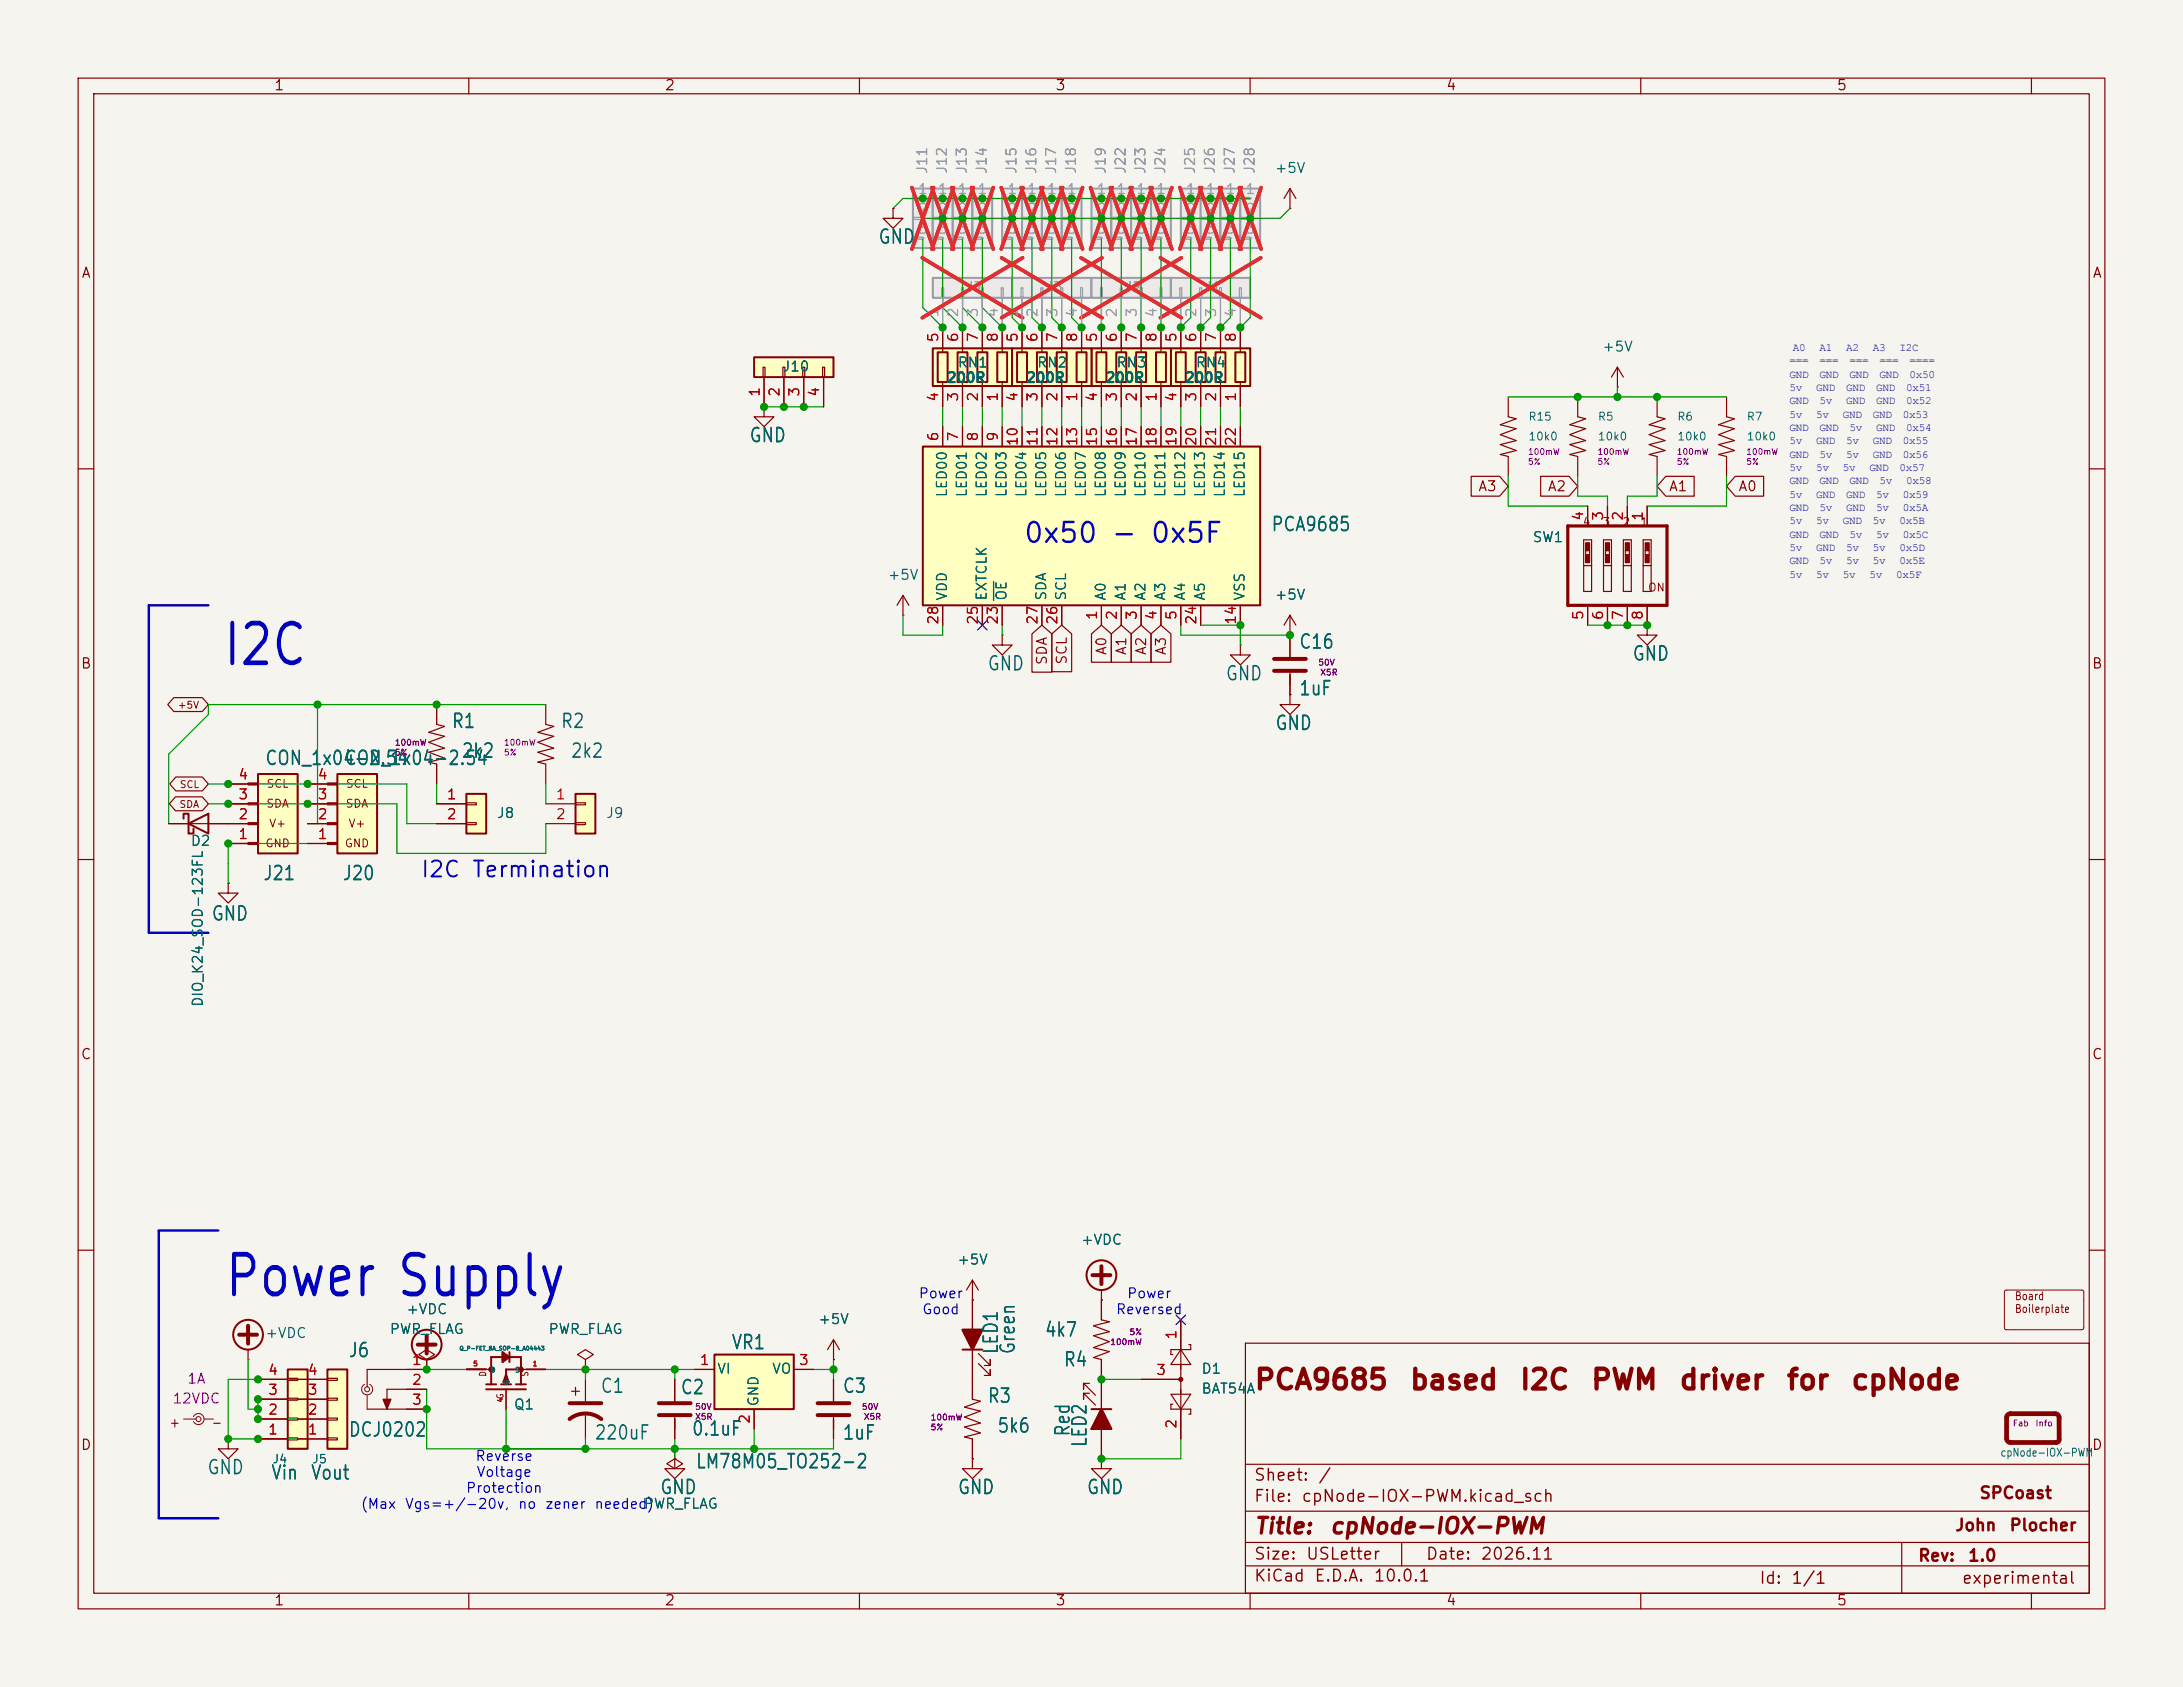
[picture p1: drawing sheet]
<svg xmlns="http://www.w3.org/2000/svg" width="279mm" height="216mm" viewBox="0 0 279 216" stroke-linecap="round" stroke-linejoin="round" font-family="sans-serif">
<defs><g id="words">
<g font-size="5.1" fill="#0000c2">
<text x="28.3" y="86.4">I2C</text>
<text x="28.5" y="167.1">Power Supply</text>
</g>
<text font-size="2.5" fill="#0000c2" x="130.9" y="70.1">0x50 - 0x5F</text>
<g font-size="2.5" fill="#840000">
<text x="160.4" y="178.5">PCA9685</text>
<text x="180.3" y="178.5">based</text>
<text x="194.4" y="178.5">I2C</text>
<text x="203.5" y="178.5">PWM</text>
<text x="214.8" y="178.5">driver</text>
<text x="228.5" y="178.5">for</text>
<text x="236.8" y="178.5">cpNode</text>
</g>
<text font-size="2" fill="#0000c2" x="53.7" y="112.8">I2C Termination</text>
<g font-size="2" fill="#840000">
<text x="160.4" y="196.8">Title:</text>
<text x="170.1" y="196.8">cpNode-IOX-PWM</text>
</g>
<g font-size="1.8" fill="#006464">
<text x="112.3" y="31.6">GND</text>
<text x="95.8" y="57">GND</text>
<text x="162.6" y="68.4">PCA9685</text>
<text x="166.2" y="83.5">C16</text>
<text x="126.3" y="86.3">GND</text>
<text x="156.8" y="87.5">GND</text>
<text x="166.2" y="89.4">1uF</text>
<text x="208.8" y="85">GND</text>
<text x="57.7" y="93.6">R1</text>
<text x="71.7" y="93.6">R2</text>
<text x="163.1" y="93.9">GND</text>
<text x="33.8" y="98.4">CON_1x04-2.54</text>
<text x="44" y="98.4">CON_1x04-2.54</text>
<text x="59" y="97.4">2k2</text>
<text x="73" y="97.4">2k2</text>
<text x="33.6" y="113.1">J21</text>
<text x="43.7" y="113.1">J20</text>
<text x="27" y="118.3">GND</text>
<text x="93.5" y="173.1">VR1</text>
<text x="128.2" y="173.4" transform="rotate(-90 128.2 173.4)">LED1</text>
<text x="130.3" y="173.4" transform="rotate(-90 130.3 173.4)">Green</text>
<text x="133.6" y="171.5">4k7</text>
<text x="44.5" y="174.1">J6</text>
<text x="76.8" y="178.7">C1</text>
<text x="87" y="178.9">C2</text>
<text x="107.8" y="178.7">C3</text>
<text x="126.3" y="180">R3</text>
<text x="136" y="175.3">R4</text>
<text x="44.5" y="184.3">DCJ0202</text>
<text x="76" y="184.7">220uF</text>
<text x="88.4" y="184.2">0.1uF</text>
<text x="107.8" y="184.7">1uF</text>
<text x="127.6" y="183.8">5k6</text>
<text x="137.3" y="184" transform="rotate(-90 137.3 184)">Red</text>
<text x="139.5" y="185.3" transform="rotate(-90 139.5 185.3)">LED2</text>
<text x="26.4" y="189.1">GND</text>
<text x="34.6" y="189.8">Vin</text>
<text x="39.7" y="189.8">Vout</text>
<text x="84.4" y="191.7">GND</text>
<text x="89" y="188.4">LM78M05_TO252-2</text>
<text x="122.5" y="191.7">GND</text>
<text x="139" y="191.7">GND</text>
</g>
<g font-size="1.5" fill="#840000">
<text x="160.4" y="189.9">Sheet:</text>
<text x="168.6" y="189.9">/</text>
<text x="160.4" y="192.6">File:</text>
<text x="166.5" y="192.6">cpNode-IOX-PWM.kicad_sch</text>
<text x="250.1" y="196.3">John</text>
<text x="253.2" y="192.2">SPCoast</text>
<text x="257.1" y="196.3">Plocher</text>
<text x="160.4" y="202.8">KiCad</text>
<text x="160.4" y="200">Size:</text>
<text x="167.1" y="200">USLetter</text>
<text x="168.1" y="202.8">E.D.A.</text>
<text x="175.7" y="202.8">10.0.1</text>
<text x="182.4" y="200">Date:</text>
<text x="189.4" y="200">2026.11</text>
<text x="225.1" y="203.1">Id:</text>
<text x="229.2" y="203.1">1/1</text>
<text x="245.4" y="200.2">Rev:</text>
<text x="251" y="203.1">experimental</text>
<text x="251.8" y="200.2">1.0</text>
</g>
<g font-size="1.4" fill="#0000c2">
<text x="229" y="46.6">===</text>
<text x="229.5" y="44.9">A0</text>
<text x="232.9" y="46.6">===</text>
<text x="232.9" y="44.9">A1</text>
<text x="236.3" y="44.9">A2</text>
<text x="236.7" y="46.6">===</text>
<text x="239.7" y="44.9">A3</text>
<text x="240.5" y="46.6">===</text>
<text x="243.1" y="44.9">I2C</text>
<text x="244.4" y="46.6">====</text>
<text x="229" y="48.3">GND</text>
<text x="229" y="50">5v</text>
<text x="229" y="51.7">GND</text>
<text x="229" y="53.4">5v</text>
<text x="232.4" y="50">GND</text>
<text x="232.4" y="53.4">5v</text>
<text x="232.9" y="48.3">GND</text>
<text x="232.9" y="51.7">5v</text>
<text x="235.9" y="53.4">GND</text>
<text x="236.3" y="50">GND</text>
<text x="236.3" y="51.7">GND</text>
<text x="236.7" y="48.3">GND</text>
<text x="239.7" y="53.4">GND</text>
<text x="240.1" y="50">GND</text>
<text x="240.1" y="51.7">GND</text>
<text x="240.5" y="48.3">GND</text>
<text x="243.5" y="53.4">0x53</text>
<text x="244" y="50">0x51</text>
<text x="244" y="51.7">0x52</text>
<text x="244.4" y="48.3">0x50</text>
<text x="229" y="55.1">GND</text>
<text x="229" y="56.8">5v</text>
<text x="229" y="58.6">GND</text>
<text x="232.4" y="56.8">GND</text>
<text x="232.9" y="55.1">GND</text>
<text x="232.9" y="58.6">5v</text>
<text x="236.3" y="56.8">5v</text>
<text x="236.3" y="58.6">5v</text>
<text x="236.7" y="55.1">5v</text>
<text x="239.7" y="56.8">GND</text>
<text x="239.7" y="58.6">GND</text>
<text x="240.1" y="55.1">GND</text>
<text x="243.5" y="56.8">0x55</text>
<text x="243.5" y="58.6">0x56</text>
<text x="244" y="55.1">0x54</text>
<text x="229" y="60.3">5v</text>
<text x="229" y="62">GND</text>
<text x="229" y="63.7">5v</text>
<text x="229" y="65.4">GND</text>
<text x="232.4" y="60.3">5v</text>
<text x="232.4" y="63.7">GND</text>
<text x="232.9" y="62">GND</text>
<text x="232.9" y="65.4">5v</text>
<text x="235.9" y="60.3">5v</text>
<text x="236.3" y="63.7">GND</text>
<text x="236.3" y="65.4">GND</text>
<text x="236.7" y="62">GND</text>
<text x="239.3" y="60.3">GND</text>
<text x="240.1" y="63.7">5v</text>
<text x="240.1" y="65.4">5v</text>
<text x="240.5" y="62">5v</text>
<text x="243.1" y="60.3">0x57</text>
<text x="243.5" y="63.7">0x59</text>
<text x="243.5" y="65.4">0x5A</text>
<text x="244" y="62">0x58</text>
<text x="229" y="67.1">5v</text>
<text x="229" y="68.8">GND</text>
<text x="229" y="70.5">5v</text>
<text x="232.4" y="67.1">5v</text>
<text x="232.4" y="70.5">GND</text>
<text x="232.9" y="68.8">GND</text>
<text x="235.9" y="67.1">GND</text>
<text x="236.3" y="70.5">5v</text>
<text x="236.7" y="68.8">5v</text>
<text x="239.7" y="67.1">5v</text>
<text x="239.7" y="70.5">5v</text>
<text x="240.1" y="68.8">5v</text>
<text x="243.1" y="67.1">0x5B</text>
<text x="243.1" y="70.5">0x5D</text>
<text x="243.5" y="68.8">0x5C</text>
<text x="229" y="72.2">GND</text>
<text x="229" y="73.9">5v</text>
<text x="232.4" y="73.9">5v</text>
<text x="232.9" y="72.2">5v</text>
<text x="235.9" y="73.9">5v</text>
<text x="236.3" y="72.2">5v</text>
<text x="239.3" y="73.9">5v</text>
<text x="239.7" y="72.2">5v</text>
<text x="242.7" y="73.9">0x5F</text>
<text x="243.1" y="72.2">0x5E</text>
</g>
<g font-size="1.3" fill="#840000">
<text x="35" y="11.9">1</text>
<text x="85" y="11.9">2</text>
<text x="135" y="11.9">3</text>
<text x="185" y="11.9">4</text>
<text x="235" y="11.9">5</text>
<text x="10.3" y="35.9">A</text>
<text x="267.7" y="35.9">A</text>
<text x="189.1" y="63.2">A3</text>
<text x="198" y="63.2">A2</text>
<text x="213.5" y="63.2">A1</text>
<text x="222.4" y="63.2">A0</text>
<text x="141.9" y="83.9" transform="rotate(-90 141.9 83.9)">A0</text>
<text x="144.5" y="83.9" transform="rotate(-90 144.5 83.9)">A1</text>
<text x="147" y="83.9" transform="rotate(-90 147 83.9)">A2</text>
<text x="149.5" y="83.9" transform="rotate(-90 149.5 83.9)">A3</text>
<text x="10.3" y="85.9">B</text>
<text x="134.3" y="85.2" transform="rotate(-90 134.3 85.2)">SDA</text>
<text x="136.8" y="85.1" transform="rotate(-90 136.8 85.1)">SCL</text>
<text x="267.7" y="85.9">B</text>
<text x="10.3" y="135.9">C</text>
<text x="267.7" y="135.9">C</text>
<text x="10.3" y="185.9">D</text>
<text x="21.6" y="183">+</text>
<text x="27" y="183">-</text>
<text x="267.7" y="185.9">D</text>
<text x="35" y="205.8">1</text>
<text x="85" y="205.8">2</text>
<text x="135" y="205.8">3</text>
<text x="185" y="205.8">4</text>
<text x="235" y="205.8">5</text>
</g>
<g font-size="1.3" fill="#939391">
<text x="119" y="22.3" transform="rotate(-90 119 22.3)">J11</text>
<text x="121.5" y="22.3" transform="rotate(-90 121.5 22.3)">J12</text>
<text x="124.1" y="22.3" transform="rotate(-90 124.1 22.3)">J13</text>
<text x="126.6" y="22.3" transform="rotate(-90 126.6 22.3)">J14</text>
<text x="130.4" y="22.3" transform="rotate(-90 130.4 22.3)">J15</text>
<text x="132.9" y="22.3" transform="rotate(-90 132.9 22.3)">J16</text>
<text x="135.5" y="22.3" transform="rotate(-90 135.5 22.3)">J17</text>
<text x="138" y="22.3" transform="rotate(-90 138 22.3)">J18</text>
<text x="141.8" y="22.3" transform="rotate(-90 141.8 22.3)">J19</text>
<text x="144.4" y="22.3" transform="rotate(-90 144.4 22.3)">J22</text>
<text x="146.9" y="22.3" transform="rotate(-90 146.9 22.3)">J23</text>
<text x="149.5" y="22.3" transform="rotate(-90 149.5 22.3)">J24</text>
<text x="153.3" y="22.3" transform="rotate(-90 153.3 22.3)">J25</text>
<text x="155.8" y="22.3" transform="rotate(-90 155.8 22.3)">J26</text>
<text x="158.3" y="22.3" transform="rotate(-90 158.3 22.3)">J27</text>
<text x="160.9" y="22.3" transform="rotate(-90 160.9 22.3)">J28</text>
<text x="123.5" y="37.7">J7</text>
<text x="133.7" y="37.7">J3</text>
<text x="143.8" y="37.7">J2</text>
<text x="154" y="37.7">J1</text>
</g>
<g font-size="1.3" fill="#006464">
<text x="163.1" y="22.5">+5V</text>
<text x="100.1" y="47.9">J10</text>
<text x="122.5" y="47.3">RN1</text>
<text x="132.6" y="47.3">RN2</text>
<text x="142.8" y="47.3">RN3</text>
<text x="152.9" y="47.3">RN4</text>
<text x="205" y="45.3">+5V</text>
<text x="121.1" y="49.3">200R</text>
<text x="131.2" y="49.3">200R</text>
<text x="141.4" y="49.3">200R</text>
<text x="151.6" y="49.3">200R</text>
<text x="121.5" y="63.7" transform="rotate(-90 121.5 63.7)">LED00</text>
<text x="124.1" y="63.7" transform="rotate(-90 124.1 63.7)">LED01</text>
<text x="126.6" y="63.7" transform="rotate(-90 126.6 63.7)">LED02</text>
<text x="129.1" y="63.7" transform="rotate(-90 129.1 63.7)">LED03</text>
<text x="131.7" y="63.7" transform="rotate(-90 131.7 63.7)">LED04</text>
<text x="134.2" y="63.7" transform="rotate(-90 134.2 63.7)">LED05</text>
<text x="136.8" y="63.7" transform="rotate(-90 136.8 63.7)">LED06</text>
<text x="139.3" y="63.7" transform="rotate(-90 139.3 63.7)">LED07</text>
<text x="141.8" y="63.7" transform="rotate(-90 141.8 63.7)">LED08</text>
<text x="144.4" y="63.7" transform="rotate(-90 144.4 63.7)">LED09</text>
<text x="146.9" y="63.7" transform="rotate(-90 146.9 63.7)">LED10</text>
<text x="149.5" y="63.7" transform="rotate(-90 149.5 63.7)">LED11</text>
<text x="152" y="63.7" transform="rotate(-90 152 63.7)">LED12</text>
<text x="154.5" y="63.7" transform="rotate(-90 154.5 63.7)">LED13</text>
<text x="157.1" y="63.7" transform="rotate(-90 157.1 63.7)">LED14</text>
<text x="159.6" y="63.7" transform="rotate(-90 159.6 63.7)">LED15</text>
<text x="196.1" y="69.7">SW1</text>
<text x="113.5" y="74.5">+5V</text>
<text x="121.5" y="77" transform="rotate(-90 121.5 77)">VDD</text>
<text x="126.6" y="77" transform="rotate(-90 126.6 77)">EXTCLK</text>
<text x="129.1" y="77" transform="rotate(-90 129.1 77)">OE</text>
<text x="134.2" y="77" transform="rotate(-90 134.2 77)">SDA</text>
<text x="136.8" y="77" transform="rotate(-90 136.8 77)">SCL</text>
<text x="141.8" y="77" transform="rotate(-90 141.8 77)">A0</text>
<text x="144.4" y="77" transform="rotate(-90 144.4 77)">A1</text>
<text x="146.9" y="77" transform="rotate(-90 146.9 77)">A2</text>
<text x="149.5" y="77" transform="rotate(-90 149.5 77)">A3</text>
<text x="152" y="77" transform="rotate(-90 152 77)">A4</text>
<text x="154.5" y="77" transform="rotate(-90 154.5 77)">A5</text>
<text x="159.6" y="77" transform="rotate(-90 159.6 77)">VSS</text>
<text x="163.1" y="77.1">+5V</text>
<text x="63.5" y="105">J8</text>
<text x="77.5" y="105">J9</text>
<text x="24.3" y="108.6">D2</text>
<text x="26.3" y="129" transform="rotate(-90 26.3 129)">DIO_K24_SOD-123FL</text>
<text x="138.3" y="159.6">+VDC</text>
<text x="122.4" y="162.2">+5V</text>
<text x="33.9" y="171.6">+VDC</text>
<text x="49.8" y="171">PWR_FLAG</text>
<text x="51.9" y="168.5">+VDC</text>
<text x="70.1" y="171">PWR_FLAG</text>
<text x="104.6" y="169.8">+5V</text>
<text x="91.7" y="176.1">VI</text>
<text x="98.7" y="176.1">VO</text>
<text x="153.7" y="176.1">D1</text>
<text x="153.7" y="178.7">BAT54A</text>
<text x="65.7" y="180.7">Q1</text>
<text x="97.4" y="180.1" transform="rotate(-90 97.4 180.1)">GND</text>
<text x="82.3" y="193.4">PWR_FLAG</text>
</g>
<g font-size="1.3" fill="#a5a4a2">
<text x="117.4" y="25.1">1</text>
<text x="117.4" y="27.7">2</text>
<text x="119.9" y="25.1">1</text>
<text x="119.9" y="27.7">2</text>
<text x="122.5" y="25.1">1</text>
<text x="122.5" y="27.7">2</text>
<text x="125" y="25.1">1</text>
<text x="125" y="27.7">2</text>
<text x="128.8" y="25.1">1</text>
<text x="128.8" y="27.7">2</text>
<text x="131.4" y="25.1">1</text>
<text x="131.4" y="27.7">2</text>
<text x="133.9" y="25.1">1</text>
<text x="133.9" y="27.7">2</text>
<text x="136.5" y="25.1">1</text>
<text x="136.5" y="27.7">2</text>
<text x="140.3" y="25.1">1</text>
<text x="140.3" y="27.7">2</text>
<text x="142.8" y="25.1">1</text>
<text x="142.8" y="27.7">2</text>
<text x="145.3" y="25.1">1</text>
<text x="145.3" y="27.7">2</text>
<text x="147.9" y="25.1">1</text>
<text x="147.9" y="27.7">2</text>
<text x="151.7" y="25.1">1</text>
<text x="151.7" y="27.7">2</text>
<text x="154.2" y="25.1">1</text>
<text x="154.2" y="27.7">2</text>
<text x="156.8" y="25.1">1</text>
<text x="156.8" y="27.7">2</text>
<text x="159.3" y="25.1">1</text>
<text x="159.3" y="27.7">2</text>
<text x="117.4" y="30.2">3</text>
<text x="119.9" y="30.2">3</text>
<text x="122.5" y="30.2">3</text>
<text x="125" y="30.2">3</text>
<text x="128.8" y="30.2">3</text>
<text x="131.4" y="30.2">3</text>
<text x="133.9" y="30.2">3</text>
<text x="136.5" y="30.2">3</text>
<text x="140.3" y="30.2">3</text>
<text x="142.8" y="30.2">3</text>
<text x="145.3" y="30.2">3</text>
<text x="147.9" y="30.2">3</text>
<text x="151.7" y="30.2">3</text>
<text x="154.2" y="30.2">3</text>
<text x="156.8" y="30.2">3</text>
<text x="159.3" y="30.2">3</text>
<text x="120.4" y="40.7" transform="rotate(-90 120.4 40.7)">1</text>
<text x="122.9" y="40.7" transform="rotate(-90 122.9 40.7)">2</text>
<text x="125.5" y="40.7" transform="rotate(-90 125.5 40.7)">3</text>
<text x="128" y="40.7" transform="rotate(-90 128 40.7)">4</text>
<text x="130.6" y="40.7" transform="rotate(-90 130.6 40.7)">1</text>
<text x="133.1" y="40.7" transform="rotate(-90 133.1 40.7)">2</text>
<text x="135.6" y="40.7" transform="rotate(-90 135.6 40.7)">3</text>
<text x="138.2" y="40.7" transform="rotate(-90 138.2 40.7)">4</text>
<text x="140.7" y="40.7" transform="rotate(-90 140.7 40.7)">1</text>
<text x="143.3" y="40.7" transform="rotate(-90 143.3 40.7)">2</text>
<text x="145.8" y="40.7" transform="rotate(-90 145.8 40.7)">3</text>
<text x="148.3" y="40.7" transform="rotate(-90 148.3 40.7)">4</text>
<text x="150.9" y="40.7" transform="rotate(-90 150.9 40.7)">1</text>
<text x="153.4" y="40.7" transform="rotate(-90 153.4 40.7)">2</text>
<text x="156" y="40.7" transform="rotate(-90 156 40.7)">3</text>
<text x="158.5" y="40.7" transform="rotate(-90 158.5 40.7)">4</text>
</g>
<g font-size="1.3" fill="#a90000">
<text x="120.4" y="43.9" transform="rotate(-90 120.4 43.9)">5</text>
<text x="122.9" y="43.9" transform="rotate(-90 122.9 43.9)">6</text>
<text x="125.5" y="43.9" transform="rotate(-90 125.5 43.9)">7</text>
<text x="128" y="43.9" transform="rotate(-90 128 43.9)">8</text>
<text x="130.6" y="43.9" transform="rotate(-90 130.6 43.9)">5</text>
<text x="133.1" y="43.9" transform="rotate(-90 133.1 43.9)">6</text>
<text x="135.6" y="43.9" transform="rotate(-90 135.6 43.9)">7</text>
<text x="138.2" y="43.9" transform="rotate(-90 138.2 43.9)">8</text>
<text x="140.7" y="43.9" transform="rotate(-90 140.7 43.9)">5</text>
<text x="143.3" y="43.9" transform="rotate(-90 143.3 43.9)">6</text>
<text x="145.8" y="43.9" transform="rotate(-90 145.8 43.9)">7</text>
<text x="148.3" y="43.9" transform="rotate(-90 148.3 43.9)">8</text>
<text x="150.9" y="43.9" transform="rotate(-90 150.9 43.9)">5</text>
<text x="153.4" y="43.9" transform="rotate(-90 153.4 43.9)">6</text>
<text x="156" y="43.9" transform="rotate(-90 156 43.9)">7</text>
<text x="158.5" y="43.9" transform="rotate(-90 158.5 43.9)">8</text>
<text x="97.5" y="50.9" transform="rotate(-90 97.5 50.9)">1</text>
<text x="100.1" y="50.9" transform="rotate(-90 100.1 50.9)">2</text>
<text x="102.6" y="50.9" transform="rotate(-90 102.6 50.9)">3</text>
<text x="105.2" y="50.9" transform="rotate(-90 105.2 50.9)">4</text>
<text x="120.4" y="51.5" transform="rotate(-90 120.4 51.5)">4</text>
<text x="122.9" y="51.5" transform="rotate(-90 122.9 51.5)">3</text>
<text x="125.5" y="51.5" transform="rotate(-90 125.5 51.5)">2</text>
<text x="128" y="51.5" transform="rotate(-90 128 51.5)">1</text>
<text x="130.6" y="51.5" transform="rotate(-90 130.6 51.5)">4</text>
<text x="133.1" y="51.5" transform="rotate(-90 133.1 51.5)">3</text>
<text x="135.6" y="51.5" transform="rotate(-90 135.6 51.5)">2</text>
<text x="138.2" y="51.5" transform="rotate(-90 138.2 51.5)">1</text>
<text x="140.7" y="51.5" transform="rotate(-90 140.7 51.5)">4</text>
<text x="143.3" y="51.5" transform="rotate(-90 143.3 51.5)">3</text>
<text x="145.8" y="51.5" transform="rotate(-90 145.8 51.5)">2</text>
<text x="148.3" y="51.5" transform="rotate(-90 148.3 51.5)">1</text>
<text x="150.9" y="51.5" transform="rotate(-90 150.9 51.5)">4</text>
<text x="153.4" y="51.5" transform="rotate(-90 153.4 51.5)">3</text>
<text x="156" y="51.5" transform="rotate(-90 156 51.5)">2</text>
<text x="158.5" y="51.5" transform="rotate(-90 158.5 51.5)">1</text>
<text x="120.4" y="56.6" transform="rotate(-90 120.4 56.6)">6</text>
<text x="122.9" y="56.6" transform="rotate(-90 122.9 56.6)">7</text>
<text x="125.5" y="56.6" transform="rotate(-90 125.5 56.6)">8</text>
<text x="128" y="56.6" transform="rotate(-90 128 56.6)">9</text>
<text x="130.6" y="57.2" transform="rotate(-90 130.6 57.2)">10</text>
<text x="133.1" y="57.2" transform="rotate(-90 133.1 57.2)">11</text>
<text x="135.6" y="57.2" transform="rotate(-90 135.6 57.2)">12</text>
<text x="138.2" y="57.2" transform="rotate(-90 138.2 57.2)">13</text>
<text x="140.7" y="57.2" transform="rotate(-90 140.7 57.2)">15</text>
<text x="143.3" y="57.2" transform="rotate(-90 143.3 57.2)">16</text>
<text x="145.8" y="57.2" transform="rotate(-90 145.8 57.2)">17</text>
<text x="148.3" y="57.2" transform="rotate(-90 148.3 57.2)">18</text>
<text x="150.9" y="57.2" transform="rotate(-90 150.9 57.2)">19</text>
<text x="153.4" y="57.2" transform="rotate(-90 153.4 57.2)">20</text>
<text x="156" y="57.2" transform="rotate(-90 156 57.2)">21</text>
<text x="158.5" y="57.2" transform="rotate(-90 158.5 57.2)">22</text>
<text x="202.9" y="66.7" transform="rotate(-90 202.9 66.7)">4</text>
<text x="205.5" y="66.7" transform="rotate(-90 205.5 66.7)">3</text>
<text x="208" y="66.7" transform="rotate(-90 208 66.7)">2</text>
<text x="210.6" y="66.7" transform="rotate(-90 210.6 66.7)">1</text>
<text x="120.4" y="80.1" transform="rotate(-90 120.4 80.1)">28</text>
<text x="125.5" y="80.1" transform="rotate(-90 125.5 80.1)">25</text>
<text x="128" y="80.1" transform="rotate(-90 128 80.1)">23</text>
<text x="133.1" y="80.1" transform="rotate(-90 133.1 80.1)">27</text>
<text x="135.6" y="80.1" transform="rotate(-90 135.6 80.1)">26</text>
<text x="140.7" y="79.4" transform="rotate(-90 140.7 79.4)">1</text>
<text x="143.3" y="79.4" transform="rotate(-90 143.3 79.4)">2</text>
<text x="145.8" y="79.4" transform="rotate(-90 145.8 79.4)">3</text>
<text x="148.3" y="79.4" transform="rotate(-90 148.3 79.4)">4</text>
<text x="150.9" y="79.4" transform="rotate(-90 150.9 79.4)">5</text>
<text x="153.4" y="80.1" transform="rotate(-90 153.4 80.1)">24</text>
<text x="158.5" y="80.1" transform="rotate(-90 158.5 80.1)">14</text>
<text x="202.9" y="79.4" transform="rotate(-90 202.9 79.4)">5</text>
<text x="205.5" y="79.4" transform="rotate(-90 205.5 79.4)">6</text>
<text x="208" y="79.4" transform="rotate(-90 208 79.4)">7</text>
<text x="210.6" y="79.4" transform="rotate(-90 210.6 79.4)">8</text>
<text x="30.4" y="100.1">4</text>
<text x="40.6" y="100.1">4</text>
<text x="30.4" y="107.7">1</text>
<text x="30.4" y="105.2">2</text>
<text x="30.4" y="102.6">3</text>
<text x="40.6" y="107.7">1</text>
<text x="40.6" y="105.2">2</text>
<text x="40.6" y="102.6">3</text>
<text x="57.1" y="102.6">1</text>
<text x="57.1" y="105.2">2</text>
<text x="71" y="102.6">1</text>
<text x="71" y="105.2">2</text>
<text x="150.9" y="171.5" transform="rotate(-90 150.9 171.5)">1</text>
<text x="34.2" y="178.8">3</text>
<text x="34.2" y="176.3">4</text>
<text x="39.3" y="178.8">3</text>
<text x="39.3" y="176.3">4</text>
<text x="52.6" y="175">1</text>
<text x="52.6" y="177.5">2</text>
<text x="89.5" y="175">1</text>
<text x="102.2" y="175">3</text>
<text x="147.9" y="176.3">3</text>
<text x="34.2" y="183.9">1</text>
<text x="34.2" y="181.4">2</text>
<text x="39.3" y="183.9">1</text>
<text x="39.3" y="181.4">2</text>
<text x="52.6" y="180.1">3</text>
<text x="96.3" y="182.3" transform="rotate(-90 96.3 182.3)">2</text>
<text x="150.9" y="183" transform="rotate(-90 150.9 183)">2</text>
</g>
<g font-size="1.3" fill="#0000c2">
<text x="117.5" y="166.5">Power</text>
<text x="144.2" y="166.5">Power</text>
<text x="117.9" y="168.5">Good</text>
<text x="142.7" y="168.5">Reversed</text>
<text x="59.5" y="191.4">Protection</text>
<text x="60.8" y="187.3">Reverse</text>
<text x="60.9" y="189.3">Voltage</text>
<text x="46.1" y="193.4">(Max</text>
<text x="51.7" y="193.4">Vgs=+/-20v,</text>
<text x="66.2" y="193.4">no</text>
<text x="69.7" y="193.4">zener</text>
<text x="76" y="193.4">needed)</text>
</g>
<g font-size="1.3" fill="#840084">
<text x="22" y="179.9">12VDC</text>
<text x="23.9" y="177.4">1A</text>
</g>
<g font-size="1.1" fill="#006464">
<text x="34.8" y="187.5">J4</text>
<text x="39.9" y="187.5">J5</text>
</g>
<g font-size="1" fill="#006464">
<text x="195.5" y="56.6">10k0</text>
<text x="195.5" y="54.1">R15</text>
<text x="204.4" y="56.6">10k0</text>
<text x="204.4" y="54.1">R5</text>
<text x="214.6" y="56.6">10k0</text>
<text x="214.6" y="54.1">R6</text>
<text x="223.5" y="56.6">10k0</text>
<text x="223.5" y="54.1">R7</text>
<text x="256" y="186.7">cpNode-IOX-PWM</text>
</g>
<g font-size="1" fill="#840000">
<text x="202.5" y="67.6">4</text>
<text x="205" y="67.6">3</text>
<text x="207.6" y="67.6">2</text>
<text x="209.9" y="67.6">1</text>
<text x="210.9" y="75.9">ON</text>
<text x="34" y="101.1">SCL</text>
<text x="44.2" y="101.1">SCL</text>
<text x="34" y="103.6">SDA</text>
<text x="34.4" y="106.1">V+</text>
<text x="44.2" y="103.6">SDA</text>
<text x="44.5" y="106.1">V+</text>
<text x="33.9" y="108.7">GND</text>
<text x="44" y="108.7">GND</text>
<text x="257.8" y="166.6">Board</text>
<text x="257.8" y="168.3">Boilerplate</text>
</g>
<g font-size=".9" fill="#840000">
<text x="22.7" y="90.9">+5V</text>
<text x="22.9" y="101.1">SCL</text>
<text x="22.9" y="103.6">SDA</text>
</g>
<g font-size=".8" fill="#840084">
<text x="195.5" y="58.4">100mW</text>
<text x="195.5" y="59.7">5%</text>
<text x="204.4" y="58.4">100mW</text>
<text x="204.4" y="59.7">5%</text>
<text x="214.5" y="58.4">100mW</text>
<text x="214.5" y="59.7">5%</text>
<text x="223.4" y="58.4">100mW</text>
<text x="223.4" y="59.7">5%</text>
<text x="168.7" y="85.4">50V</text>
<text x="168.9" y="86.6">X5R</text>
<text x="50.5" y="95.6">100mW</text>
<text x="64.4" y="95.6">100mW</text>
<text x="50.5" y="96.9">5%</text>
<text x="64.4" y="96.9">5%</text>
<text x="142" y="172.3">100mW</text>
<text x="144.5" y="171">5%</text>
<text x="88.9" y="180.6">50V</text>
<text x="88.9" y="181.9">X5R</text>
<text x="110.2" y="180.6">50V</text>
<text x="110.5" y="181.9">X5R</text>
<text x="119" y="182">100mW</text>
<text x="119" y="183.2">5%</text>
<text x="257.5" y="182.7">Fab</text>
<text x="260.5" y="182.7">Info</text>
</g>
<g font-size=".8" fill="#840000">
<text x="62.4" y="176.2" transform="rotate(-90 62.4 176.2)">D</text>
<text x="64.6" y="179.1" transform="rotate(-90 64.6 179.1)">G</text>
<text x="67.8" y="176.2" transform="rotate(-90 67.8 176.2)">S</text>
</g>
<g font-size=".6" fill="#a90000">
<text x="60.5" y="175">5</text>
<text x="64.5" y="179.5" transform="rotate(-90 64.5 179.5)">4</text>
<text x="68.1" y="175">1</text>
</g>
<g font-size=".6" fill="#006464">
<text x="62.7" y="175.8">D</text>
<text x="65.3" y="177.3" transform="rotate(-90 65.3 177.3)">G</text>
<text x="65.9" y="175.8">S</text>
</g>
<text font-size=".5" fill="#006464" x="58.8" y="172.9">Q_P-FET_8A_SOP-8_A04443</text>
</g></defs>
<path d="M0 0h279.4v215.9h-279.4z" fill="#f5f4ef" stroke="#f5f4ef" stroke-width=".13"/>
<g fill="none" stroke="#840000" stroke-width=".15">
<path d="M10 10h259.4v195.9h-259.4zM12 12h255.4v191.9h-255.4zM60 10v2M110 10v2M160 10v2M210 10v2M260 10v2M10 60h2M267.4 60h2M10 110h2M267.4 110h2M10 160h2"/>
<path d="M159.4 171.9h108v32h-108zM267.4 160h2M159.4 197.4h108M159.4 193.4h108M159.4 187.4h108M179.4 197.4v3M243.4 197.4v6.5M60 203.9v2M110 203.9v2M159.4 200.4h108M160 203.9v2M210 203.9v2"/>
<path d="M260 203.9v2"/>
</g>
<path d="M263.6 184.2l-.1-2.8a.51 .51 0 0 0-.5-.5h-5.7a.51 .51 0 0 0-.5 .5v2.7a.51 .51 0 0 0 .5 .5h5.9l.2-.1 .2-.3" fill="none" stroke="#840000" stroke-width=".61"/>
<path d="M129.5 35.6h10.2v2.5h-10.2z" fill="#ebeae8"/>
<path d="M129.5 35.6h10.2v2.5h-10.2z" fill="none" stroke="#9c9b98" stroke-width=".25"/>
<path d="M130.7 36.8h.2v1.3h-.2zM130.8 38.1v3.8M133.2 36.8h.3v1.3h-.3zM133.3 38.1v3.8M135.8 36.8h.2v1.3h-.2zM135.9 38.1v3.8M138.3 36.8h.3v1.3h-.3zM138.4 38.1v3.8" fill="none" stroke="#9c9b98" stroke-width=".15"/>
<path d="M128.2 33l12.8 7.7M141 33l-12.8 7.7" fill="none" stroke="#e12e31" stroke-width=".46"/>
<path d="M141 166.4v2.5l1 .3-2 .5 2 .7-2 .5 2 .8-2 .8 2 .5-2 .7 1 .3v2.5" fill="none" stroke="#840000" stroke-width=".15"/>
<path d="M149.9 44.6h10.1v4.8h-10.1z" fill="#ffffc2"/>
<path d="M149.9 44.6h10.1v4.8h-10.1zM150.5 45.1h1.3v3.8h-1.3zM153 45.1h1.3v3.8h-1.3zM155.6 45.1h1.2v3.8h-1.2zM158.1 45.1h1.3v3.8h-1.3z" fill="none" stroke="#840000" stroke-width=".25"/>
<path d="M151.1 41.9v3.2M151.1 48.9v3.2M153.7 41.9v3.2M153.7 48.9v3.2M156.2 41.9v3.2M156.2 48.9v3.2M158.7 41.9v3.2M158.7 48.9v3.2" fill="none" stroke="#840000" stroke-width=".15"/>
<path d="M139.7 35.6h10.2v2.5h-10.2z" fill="#ebeae8"/>
<path d="M139.7 35.6h10.2v2.5h-10.2z" fill="none" stroke="#9c9b98" stroke-width=".25"/>
<path d="M140.8 36.8h.3v1.3h-.3zM141 38.1v3.8M143.4 36.8h.2v1.3h-.2zM143.5 38.1v3.8M145.9 36.8h.3v1.3h-.3zM146 38.1v3.8M148.5 36.8h.2v1.3h-.2zM148.6 38.1v3.8" fill="none" stroke="#9c9b98" stroke-width=".15"/>
<path d="M138.4 33l12.8 7.7M151.2 33l-12.8 7.7" fill="none" stroke="#e12e31" stroke-width=".46"/>
<path d="M163.1 84.3h4M163.1 85.9h4" fill="none" stroke="#840000" stroke-width=".51"/>
<path d="M165.1 81.3v3.2M165.1 86.1v2.8" fill="none" stroke="#840000" stroke-width=".15"/>
<path d="M130.8 24.1h2.5v7.7h-2.5z" fill="#ebeae8"/>
<path d="M130.8 24.1h2.5v7.7h-2.5z" fill="none" stroke="#9c9b98" stroke-width=".25"/>
<path d="M130.8 25.3h1.3v.2h-1.3zM130.8 27.8h1.3v.3h-1.3zM130.8 30.4h1.3v.2h-1.3zM132.1 25.4h.1M132.1 27.9h.1M132.1 30.5h.1" fill="none" stroke="#9c9b98" stroke-width=".15"/>
<path d="M130.7 24l2.8 7.9M133.5 24l-2.8 7.9" fill="none" stroke="#e12e31" stroke-width=".46"/>
<path d="M133.3 24.1h2.6v7.7h-2.6z" fill="#ebeae8"/>
<path d="M133.3 24.1h2.6v7.7h-2.6z" fill="none" stroke="#9c9b98" stroke-width=".25"/>
<path d="M133.3 25.3h1.3v.2h-1.3zM133.3 27.8h1.3v.3h-1.3zM133.3 30.4h1.3v.2h-1.3zM134.6 25.4h.1M134.6 27.9h.1M134.6 30.5h.1" fill="none" stroke="#9c9b98" stroke-width=".15"/>
<path d="M133.2 24l2.8 7.9M136 24l-2.8 7.9" fill="none" stroke="#e12e31" stroke-width=".46"/>
<path d="M128.3 24.1h2.5v7.7h-2.5z" fill="#ebeae8"/>
<path d="M128.3 24.1h2.5v7.7h-2.5z" fill="none" stroke="#9c9b98" stroke-width=".25"/>
<path d="M128.3 25.3h1.2v.2h-1.2zM128.3 27.8h1.2v.3h-1.2zM128.3 30.4h1.2v.2h-1.2zM129.5 25.4h.1M129.5 27.9h.1M129.5 30.5h.1" fill="none" stroke="#9c9b98" stroke-width=".15"/>
<path d="M128.1 24l2.8 7.9M130.9 24l-2.8 7.9" fill="none" stroke="#e12e31" stroke-width=".46"/>
<path d="M135.9 24.1h2.5v7.7h-2.5z" fill="#ebeae8"/>
<path d="M135.9 24.1h2.5v7.7h-2.5z" fill="none" stroke="#9c9b98" stroke-width=".25"/>
<path d="M135.9 25.3h1.3v.2h-1.3zM135.9 27.8h1.3v.3h-1.3zM135.9 30.4h1.3v.2h-1.3zM137.2 25.4h.1M137.2 27.9h.1M137.2 30.5h.1" fill="none" stroke="#9c9b98" stroke-width=".15"/>
<path d="M135.8 24l2.8 7.9M138.6 24l-2.8 7.9" fill="none" stroke="#e12e31" stroke-width=".46"/>
<path d="M165.1 78.7l-.8 1.3M165.1 78.7l.8 1.3M165.1 78.7v2.6M165.1 81.3h.1" fill="none" stroke="#840000" stroke-width=".15"/>
<path d="M147.3 24.1h2.6v7.7h-2.6z" fill="#ebeae8"/>
<path d="M147.3 24.1h2.6v7.7h-2.6z" fill="none" stroke="#9c9b98" stroke-width=".25"/>
<path d="M147.3 25.3h1.3v.2h-1.3zM147.3 27.8h1.3v.3h-1.3zM147.3 30.4h1.3v.2h-1.3zM148.6 25.4h.1M148.6 27.9h.1M148.6 30.5h.1" fill="none" stroke="#9c9b98" stroke-width=".15"/>
<path d="M147.2 24l2.8 7.9M150 24l-2.8 7.9" fill="none" stroke="#e12e31" stroke-width=".46"/>
<path d="M193 50.8v2.5l1.1 .3-2.1 .8 2.1 .5-2.1 .7 2.1 .8-2.1 .5 2.1 .8-2.1 .5 1 .2v2.6" fill="none" stroke="#840000" stroke-width=".15"/>
<path d="M139.7 24.1h2.5v7.7h-2.5z" fill="#ebeae8"/>
<path d="M139.7 24.1h2.5v7.7h-2.5z" fill="none" stroke="#9c9b98" stroke-width=".25"/>
<path d="M139.7 25.3h1.3v.2h-1.3zM139.7 27.8h1.3v.3h-1.3zM139.7 30.4h1.3v.2h-1.3zM141 25.4h.1M141 27.9h.1M141 30.5h.1" fill="none" stroke="#9c9b98" stroke-width=".15"/>
<path d="M139.6 24l2.8 7.9M142.4 24l-2.8 7.9" fill="none" stroke="#e12e31" stroke-width=".46"/>
<path d="M142.2 24.1h2.6v7.7h-2.6z" fill="#ebeae8"/>
<path d="M142.2 24.1h2.6v7.7h-2.6z" fill="none" stroke="#9c9b98" stroke-width=".25"/>
<path d="M142.2 25.3h1.3v.2h-1.3zM142.2 27.8h1.3v.3h-1.3zM142.2 30.4h1.3v.2h-1.3zM143.5 25.4h.1M143.5 27.9h.1M143.5 30.5h.1" fill="none" stroke="#9c9b98" stroke-width=".15"/>
<path d="M142.1 24l2.8 7.9M144.9 24l-2.8 7.9" fill="none" stroke="#e12e31" stroke-width=".46"/>
<path d="M201.9 50.8v2.5l1 .3-2 .8 2 .5-2 .7 2 .8-2 .5 2 .8-2 .5 1 .2v2.6" fill="none" stroke="#840000" stroke-width=".15"/>
<path d="M144.8 24.1h2.5v7.7h-2.5z" fill="#ebeae8"/>
<path d="M144.8 24.1h2.5v7.7h-2.5z" fill="none" stroke="#9c9b98" stroke-width=".25"/>
<path d="M144.8 25.3h1.2v.2h-1.2zM144.8 27.8h1.2v.3h-1.2zM144.8 30.4h1.2v.2h-1.2zM146 25.4h.1M146 27.9h.1M146 30.5h.1" fill="none" stroke="#9c9b98" stroke-width=".15"/>
<path d="M144.7 24l2.7 7.9M147.4 24l-2.7 7.9" fill="none" stroke="#e12e31" stroke-width=".46"/>
<path d="M151.1 24.1h2.6v7.7h-2.6z" fill="#ebeae8"/>
<path d="M151.1 24.1h2.6v7.7h-2.6z" fill="none" stroke="#9c9b98" stroke-width=".25"/>
<path d="M151.1 25.3h1.3v.2h-1.3zM151.1 27.8h1.3v.3h-1.3zM151.1 30.4h1.3v.2h-1.3zM152.4 25.4h.1M152.4 27.9h.1M152.4 30.5h.1" fill="none" stroke="#9c9b98" stroke-width=".15"/>
<path d="M151 24l2.8 7.9M153.8 24l-2.8 7.9" fill="none" stroke="#e12e31" stroke-width=".46"/>
<path d="M207 49.5h.1M207 47l-.8 1.3M207 47l.8 1.3M207 47v2.5" fill="none" stroke="#840000" stroke-width=".15"/>
<path d="M153.7 24.1h2.5v7.7h-2.5z" fill="#ebeae8"/>
<path d="M153.7 24.1h2.5v7.7h-2.5z" fill="none" stroke="#9c9b98" stroke-width=".25"/>
<path d="M153.7 25.3h1.2v.2h-1.2zM153.7 27.8h1.2v.3h-1.2zM153.7 30.4h1.2v.2h-1.2zM154.9 25.4h.1M154.9 27.9h.1M154.9 30.5h.1" fill="none" stroke="#9c9b98" stroke-width=".15"/>
<path d="M153.5 24l2.8 7.9M156.3 24l-2.8 7.9" fill="none" stroke="#e12e31" stroke-width=".46"/>
<path d="M115.6 78.7h.1M115.6 76.2l-.8 1.3M115.6 76.2l.7 1.3M115.6 76.2v2.5M128.3 81.3v1.3h1.2l-1.2 1.2-1.3-1.2h1.3M128.3 81.3h.1" fill="none" stroke="#840000" stroke-width=".15"/>
<path d="M149.9 35.6h10.1v2.5h-10.1z" fill="#ebeae8"/>
<path d="M149.9 35.6h10.1v2.5h-10.1z" fill="none" stroke="#9c9b98" stroke-width=".25"/>
<path d="M151 36.8h.3v1.3h-.3zM151.1 38.1v3.8M153.5 36.8h.3v1.3h-.3zM153.7 38.1v3.8M156.1 36.8h.2v1.3h-.2zM156.2 38.1v3.8M158.6 36.8h.3v1.3h-.3zM158.7 38.1v3.8" fill="none" stroke="#9c9b98" stroke-width=".15"/>
<path d="M148.5 33l12.9 7.7M161.4 33l-12.9 7.7" fill="none" stroke="#e12e31" stroke-width=".46"/>
<path d="M59.7 101.6h2.5v5.1h-2.5z" fill="#ffffc2"/>
<path d="M59.7 101.6h2.5v5.1h-2.5z" fill="none" stroke="#840000" stroke-width=".25"/>
<path d="M69.8 90.2v2.5l1.1 .3-2.1 .7 2.1 .5-2.1 .8 2.1 .8-2.1 .5 2.1 .7-2.1 .5 1 .3v2.5M55.9 102.9h3.8M55.9 105.4h3.8M59.7 102.7h1.3v.3h-1.3zM59.7 105.3h1.3v.2h-1.3z" fill="none" stroke="#840000" stroke-width=".15"/>
<path d="M73.7 101.6h2.5v5.1h-2.5z" fill="#ffffc2"/>
<path d="M73.7 101.6h2.5v5.1h-2.5z" fill="none" stroke="#840000" stroke-width=".25"/>
<path d="M55.9 90.2v2.5l1 .3-2 .7 2 .5-2 .8 2 .8-2 .5 2 .7-2 .5 1 .3v2.5M69.8 102.9h3.9M69.8 105.4h3.9M73.7 102.7h1.2v.3h-1.2zM73.7 105.3h1.2v.2h-1.2z" fill="none" stroke="#840000" stroke-width=".15"/>
<path d="M43.2 99.1h5.1v10.1h-5.1z" fill="#ffffc2"/>
<path d="M39.4 108h3.8M39.4 105.4h3.8M39.4 102.9h3.8M39.4 100.3h3.8M41.9 107.8h1.3v.3h-1.3zM41.9 105.3h1.3v.2h-1.3zM41.9 102.7h1.3v.3h-1.3zM41.9 100.2h1.3v.3h-1.3z" fill="none" stroke="#840000" stroke-width=".15"/>
<path d="M43.2 99.1h5.1v10.1h-5.1z" fill="none" stroke="#840000" stroke-width=".25"/>
<path d="M33 99.1h5.1v10.1h-5.1z" fill="#ffffc2"/>
<path d="M97.8 52.1v1.2h1.3l-1.3 1.3-1.3-1.3h1.3M97.8 52.1h.1M29.2 108h3.8M29.2 105.4h3.8M29.2 102.9h3.8M29.2 100.3h3.8M31.7 107.8h1.3v.3h-1.3zM31.7 105.3h1.3v.2h-1.3zM31.7 102.7h1.3v.3h-1.3zM31.7 100.2h1.3v.3h-1.3z" fill="none" stroke="#840000" stroke-width=".15"/>
<path d="M33 99.1h5.1v10.1h-5.1z" fill="none" stroke="#840000" stroke-width=".25"/>
<path d="M96.5 45.7h10.2v2.6h-10.2z" fill="#ffffc2"/>
<path d="M96.5 45.7h10.2v2.6h-10.2z" fill="none" stroke="#840000" stroke-width=".25"/>
<path d="M97.7 47h.2v1.3h-.2zM97.8 48.3v3.8M100.2 47h.3v1.3h-.3zM100.3 48.3v3.8M102.7 47h.3v1.3h-.3zM102.9 48.3v3.8M105.3 47h.2v1.3h-.2zM105.4 48.3v3.8" fill="none" stroke="#840000" stroke-width=".15"/>
<path d="M118.1 57.2h43.2v20.3h-43.2z" fill="#ffffc2"/>
<g fill="none" stroke="#840000" stroke-width=".25">
<path d="M118.1 57.2h43.2v20.3h-43.2zM23.5 104.8v-.7h.6v2.6h.7v-.7M24.1 105.4l2.6-1.3v2.6zM62.2 177.8h5.1M62.2 177.2h1.3M62.9 173.7h3.8M62.9 173.7v3.5M64.1 177.2h1.3M64.3 173l.9 .7-.9 .6zM64.3 173.4l.5 .3M64.4 173.4l.4 .3M64.5 176.8h.6"/>
<path d="M64.5 176.8l.3-.6 .3 .6M64.5 176.8l.3-.9 .3 .9M64.8 173.7l-.5 .3M64.8 173.7l-.4 .3M64.9 176.4l-.4 .4M65.2 173v1.3M66 177.2h1.3M66.7 173.7v3.5M66.7 175.3h-1.9v1.5"/>
<circle cx="62.9" cy="175.3" r=".25"/>
<circle cx="66.7" cy="175.3" r=".25"/>
</g>
<g fill="none" stroke="#840000" stroke-width=".15">
<path d="M120.6 54.6v2.6M123.2 54.6v2.6M125.7 54.6v2.6M128.3 54.6v2.6M130.8 54.6v2.6M133.3 54.6v2.6M135.9 54.6v2.6M138.4 54.6v2.6M141 54.6v2.6M143.5 54.6v2.6M146 54.6v2.6M148.6 54.6v2.6"/>
<path d="M151.1 54.6v2.6M153.7 54.6v2.6M156.2 54.6v2.6M158.7 54.6v2.6M120.6 77.5v2.5M125.7 77.5v2.5M128.3 77.5v2.5M133.3 77.5v2.5M135.9 77.5v2.5M141 77.5v2.5M143.5 77.5v2.5M146 77.5v2.5"/>
<path d="M148.6 77.5v2.5M151.1 77.5v2.5M153.7 77.5v2.5M158.7 77.5v2.5M21.6 105.4h7.6M29.2 113v1.3h1.3l-1.3 1.3-1.3-1.3h1.3M29.2 113h.1M59.7 175.3h3.2M64.8 177.8v2.5M66.7 175.3h3.1M74.9 174l1-.6-1-.7-1 .7 1 .6v1.3M74.9 175.3h.1"/>
</g>
<path d="M127.2 74.4v2.4" fill="none" stroke="#006464" stroke-width=".15"/>
<path d="M36.8 175.3h2.6v10.1h-2.6z" fill="#ffffc2"/>
<path d="M36.8 175.3h2.6v10.1h-2.6z" fill="none" stroke="#840000" stroke-width=".25"/>
<path d="M33 179.1h3.8M33 176.5h3.8M36.8 178.9h1.3v.3h-1.3zM36.8 176.4h1.3v.3h-1.3zM33 184.2h3.8M33 181.6h3.8M36.8 184h1.3v.3h-1.3zM36.8 181.5h1.3v.2h-1.3z" fill="none" stroke="#840000" stroke-width=".15"/>
<path d="M41.9 175.3h2.5v10.1h-2.5z" fill="#ffffc2"/>
<g fill="none" stroke="#840000" stroke-width=".25">
<path d="M41.9 175.3h2.5v10.1h-2.5z"/>
<circle cx="31.7" cy="170.8" r="1.9"/>
<circle cx="54.6" cy="172.1" r="1.9"/>
</g>
<g fill="none" stroke="#840000" stroke-width=".15">
<path d="M31.7 174h.1M31.7 172.7v1.3M38.1 179.1h3.8M38.1 176.5h3.8M41.9 178.9h1.3v.3h-1.3zM41.9 176.4h1.3v.3h-1.3zM53.6 173.4l1-.7 1 .7-1 .6v1.3v-1.3zM54.6 175.3h.1M54.6 175.3h-7.6v2.2M54.6 177.8h-5.1v2.5M73.2 178.1h1M73.7 177.5v1.1"/>
<path d="M74.9 176.5v2.8M29.2 184.2v1.2h-1.3l1.3 1.3 1.3-1.3h-1.3M29.2 184.2h.1M38.1 184.2h3.8M38.1 181.6h3.8M41.9 184h1.3v.3h-1.3zM41.9 181.5h1.3v.2h-1.3zM47 180.3h7.6M74.9 180.8v3.4M86.4 186.7v1.3h1.2l-1.2 1.2-1.3-1.2h1.3M86.4 186.7h.1M86.4 185.4v1.3l1 .6-1 .7-1.1-.7 1.1-.6"/>
<path d="M86.4 185.4h.1"/>
</g>
<path d="M30.6 170.8h2.3M31.7 169.7v2.3M53.5 172.1h2.3M54.6 170.9v2.3M72.9 179.6h4.1M72.9 181.6a3.3 3.3 0 0 1 4.1 0" fill="none" stroke="#840000" stroke-width=".51"/>
<g fill="none" stroke="#840000" stroke-width=".13">
<path d="M46.7 177.2a.71 .71 0 0 0-.3 1 .71 .71 0 0 0 1.1 0 .71 .71 0 0 0-.2-1M47 178.6v1.7M23.5 181.6h1.6M24.8 181.3a.71 .71 0 0 1 1-.2 .71 .71 0 0 1 0 1.1 .71 .71 0 0 1-1-.3M26.2 181.6h1.1"/>
<circle cx="47" cy="177.8" r=".32"/>
<circle cx="25.4" cy="181.6" r=".32"/>
</g>
<path d="M49 179.1h1l-.5 1.2z" fill="#840000" stroke="#840000" stroke-width=".15"/>
<path d="M139.7 44.6h10.2v4.8h-10.2z" fill="#ffffc2"/>
<path d="M139.7 44.6h10.2v4.8h-10.2zM140.3 45.1h1.3v3.8h-1.3zM142.9 45.1h1.2v3.8h-1.2zM145.4 45.1h1.3v3.8h-1.3zM148 45.1h1.2v3.8h-1.2z" fill="none" stroke="#840000" stroke-width=".25"/>
<path d="M141 41.9v3.2M141 48.9v3.2M143.5 41.9v3.2M143.5 48.9v3.2M146 41.9v3.2M146 48.9v3.2M148.6 41.9v3.2M148.6 48.9v3.2M86.4 176.5v3.2M86.4 181.4v2.8" fill="none" stroke="#840000" stroke-width=".15"/>
<path d="M84.3 179.6h4.1M84.3 181.1h4.1" fill="none" stroke="#840000" stroke-width=".51"/>
<path d="M119.4 44.6h10.1v4.8h-10.1z" fill="#ffffc2"/>
<path d="M119.4 44.6h10.1v4.8h-10.1zM120 45.1h1.3v3.8h-1.3zM122.6 45.1h1.2v3.8h-1.2zM125.1 45.1h1.3v3.8h-1.3zM127.6 45.1h1.3v3.8h-1.3z" fill="none" stroke="#840000" stroke-width=".25"/>
<path d="M120.6 41.9v3.2M120.6 48.9v3.2M123.2 41.9v3.2M123.2 48.9v3.2M125.7 41.9v3.2M125.7 48.9v3.2M128.3 41.9v3.2M128.3 48.9v3.2" fill="none" stroke="#840000" stroke-width=".15"/>
<path d="M116.8 24.1h2.6v7.7h-2.6z" fill="#ebeae8"/>
<path d="M116.8 24.1h2.6v7.7h-2.6z" fill="none" stroke="#9c9b98" stroke-width=".25"/>
<path d="M116.8 25.3h1.3v.2h-1.3zM116.8 27.8h1.3v.3h-1.3zM116.8 30.4h1.3v.2h-1.3zM118.1 25.4h.1M118.1 27.9h.1M118.1 30.5h.1" fill="none" stroke="#9c9b98" stroke-width=".15"/>
<path d="M116.7 24l2.8 7.9M119.5 24l-2.8 7.9" fill="none" stroke="#e12e31" stroke-width=".46"/>
<path d="M121.9 24.1h2.6v7.7h-2.6z" fill="#ebeae8"/>
<path d="M121.9 24.1h2.6v7.7h-2.6z" fill="none" stroke="#9c9b98" stroke-width=".25"/>
<path d="M121.9 25.3h1.3v.2h-1.3zM121.9 27.8h1.3v.3h-1.3zM121.9 30.4h1.3v.2h-1.3zM123.2 25.4h.1M123.2 27.9h.1M123.2 30.5h.1" fill="none" stroke="#9c9b98" stroke-width=".15"/>
<path d="M121.8 24l2.8 7.9M124.6 24l-2.8 7.9" fill="none" stroke="#e12e31" stroke-width=".46"/>
<path d="M119.4 24.1h2.5v7.7h-2.5z" fill="#ebeae8"/>
<path d="M119.4 24.1h2.5v7.7h-2.5z" fill="none" stroke="#9c9b98" stroke-width=".25"/>
<path d="M119.4 25.3h1.2v.2h-1.2zM119.4 27.8h1.2v.3h-1.2zM119.4 30.4h1.2v.2h-1.2zM120.6 25.4h.1M120.6 27.9h.1M120.6 30.5h.1" fill="none" stroke="#9c9b98" stroke-width=".15"/>
<path d="M119.3 24l2.7 7.9M122 24l-2.7 7.9" fill="none" stroke="#e12e31" stroke-width=".46"/>
<path d="M124.5 24.1h2.5v7.7h-2.5z" fill="#ebeae8"/>
<path d="M124.5 24.1h2.5v7.7h-2.5z" fill="none" stroke="#9c9b98" stroke-width=".25"/>
<path d="M124.5 25.3h1.2v.2h-1.2zM124.5 27.8h1.2v.3h-1.2zM124.5 30.4h1.2v.2h-1.2zM125.7 25.4h.1M125.7 27.9h.1M125.7 30.5h.1" fill="none" stroke="#9c9b98" stroke-width=".15"/>
<path d="M124.3 24l2.8 7.9M127.1 24l-2.8 7.9" fill="none" stroke="#e12e31" stroke-width=".46"/>
<path d="M119.4 35.6h10.1v2.5h-10.1z" fill="#ebeae8"/>
<path d="M119.4 35.6h10.1v2.5h-10.1z" fill="none" stroke="#9c9b98" stroke-width=".25"/>
<path d="M120.5 36.8h.3v1.3h-.3zM120.6 38.1v3.8M123.1 36.8h.2v1.3h-.2zM123.2 38.1v3.8M125.6 36.8h.3v1.3h-.3zM125.7 38.1v3.8M128.1 36.8h.3v1.3h-.3zM128.3 38.1v3.8" fill="none" stroke="#9c9b98" stroke-width=".15"/>
<path d="M118 33l12.9 7.7M130.9 33l-12.9 7.7" fill="none" stroke="#e12e31" stroke-width=".46"/>
<path d="M114.3 26.7v1.2h1.3l-1.3 1.3-1.3-1.3h1.3M114.3 26.7h.1M141 166.4h.1M141 165.1v1.3" fill="none" stroke="#840000" stroke-width=".15"/>
<path d="M139.8 163.2h2.3M141 162.1v2.2" fill="none" stroke="#840000" stroke-width=".51"/>
<circle cx="141" cy="163.2" r="1.9" fill="none" stroke="#840000" stroke-width=".25"/>
<path d="M129.5 44.6h10.2v4.8h-10.2z" fill="#ffffc2"/>
<path d="M129.5 44.6h10.2v4.8h-10.2zM130.2 45.1h1.2v3.8h-1.2zM132.7 45.1h1.3v3.8h-1.3zM135.3 45.1h1.2v3.8h-1.2zM137.8 45.1h1.3v3.8h-1.3zM139.7 180.3h2.5M141 180.3l1.2 2.6h-2.5z" fill="none" stroke="#840000" stroke-width=".25"/>
<g fill="none" stroke="#840000" stroke-width=".15">
<path d="M130.8 41.9v3.2M130.8 48.9v3.2M133.3 41.9v3.2M133.3 48.9v3.2M135.9 41.9v3.2M135.9 48.9v3.2M138.4 41.9v3.2M138.4 48.9v3.2M106.7 174h.1M106.7 171.5l-.8 1.2M106.7 171.5l.7 1.2M106.7 171.5v2.5"/>
<path d="M106.7 176.5v3.2M139.4 178.3h-.7v.8v-.8l1.5 1.5M139.4 177h-.7v.8v-.8l1.5 1.6M141 176.5v10.2M106.7 181.4v2.8M141 186.7v1.3h1.2l-1.2 1.2-1.3-1.2h1.3M141 186.7h.1"/>
</g>
<path d="M141 180.3l1.2 2.6h-2.5z" fill="#840000" stroke="#840000" stroke-width=".25"/>
<path d="M104.6 179.6h4.1M104.6 181.1h4.1" fill="none" stroke="#840000" stroke-width=".51"/>
<path d="M156.2 24.1h2.5v7.7h-2.5z" fill="#ebeae8"/>
<path d="M156.2 24.1h2.5v7.7h-2.5z" fill="none" stroke="#9c9b98" stroke-width=".25"/>
<path d="M156.2 25.3h1.3v.2h-1.3zM156.2 27.8h1.3v.3h-1.3zM156.2 30.4h1.3v.2h-1.3zM157.5 25.4h.1M157.5 27.9h.1M157.5 30.5h.1" fill="none" stroke="#9c9b98" stroke-width=".15"/>
<path d="M156.1 24l2.8 7.9M158.9 24l-2.8 7.9" fill="none" stroke="#e12e31" stroke-width=".46"/>
<path d="M158.7 24.1h2.6v7.7h-2.6z" fill="#ebeae8"/>
<path d="M158.7 24.1h2.6v7.7h-2.6z" fill="none" stroke="#9c9b98" stroke-width=".25"/>
<path d="M158.7 25.3h1.3v.2h-1.3zM158.7 27.8h1.3v.3h-1.3zM158.7 30.4h1.3v.2h-1.3zM160 25.4h.1M160 27.9h.1M160 30.5h.1" fill="none" stroke="#9c9b98" stroke-width=".15"/>
<path d="M158.6 24l2.8 7.9M161.4 24l-2.8 7.9" fill="none" stroke="#e12e31" stroke-width=".46"/>
<path d="M165.1 26.7h.1M165.1 24.1l-.8 1.3M165.1 24.1l.8 1.3M165.1 24.1v2.6" fill="none" stroke="#840000" stroke-width=".15"/>
<path d="M91.4 173.4h10.2v6.9h-10.2z" fill="#ffffc2"/>
<path d="M91.4 173.4h10.2v6.9h-10.2zM123.2 170.2h2.5l-1.2 2.5zM123.2 172.7h2.5" fill="none" stroke="#840000" stroke-width=".25"/>
<g fill="none" stroke="#840000" stroke-width=".15">
<path d="M114.3 26.7h.1M97.8 52.1h.1M97.8 48.3v3.8M100.3 48.3v3.8M102.9 48.3v3.8M105.4 48.3v3.8M120.6 41.9v2.6M120.6 49.5v2.6M120.6 54.6v2.6M123.2 41.9v2.6M123.2 49.5v2.6M123.2 54.6v2.6"/>
<path d="M125.7 41.9v2.6M125.7 49.5v2.6M125.7 54.6v2.6M128.3 41.9v2.6M128.3 49.5v2.6M128.3 54.6v2.6M130.8 41.9v2.6M130.8 49.5v2.6M130.8 54.6v2.6M133.3 41.9v2.6M133.3 49.5v2.6M133.3 54.6v2.6"/>
<path d="M135.9 41.9v2.6M135.9 49.5v2.6M135.9 54.6v2.6M138.4 41.9v2.6M138.4 49.5v2.6M138.4 54.6v2.6M141 41.9v2.6M141 49.5v2.6M141 54.6v2.6M143.5 41.9v2.6M143.5 49.5v2.6M143.5 54.6v2.6"/>
<path d="M146 41.9v2.6M146 49.5v2.6M146 54.6v2.6M148.6 41.9v2.6M148.6 49.5v2.6M148.6 54.6v2.6M151.1 41.9v2.6M151.1 49.5v2.6M151.1 54.6v2.6M153.7 41.9v2.6M153.7 49.5v2.6M153.7 54.6v2.6"/>
<path d="M156.2 41.9v2.6M156.2 49.5v2.6M156.2 54.6v2.6M158.7 41.9v2.6M158.7 49.5v2.6M158.7 54.6v2.6M212.1 50.8v2.5l1 .3-2 .8 2 .5-2 .7 2 .8-2 .5 2 .8-2 .5 1 .2v2.6M221 50.8v2.5l1 .3-2 .8 2 .5-2 .7 2 .8-2 .5 2 .8-2 .5 1 .2v2.6M120.6 77.5v2.5M125.7 77.5v2.5M128.3 77.5v2.5M133.3 77.5v2.5"/>
<path d="M135.9 77.5v2.5M141 77.5v2.5M143.5 77.5v2.5M146 77.5v2.5M148.6 77.5v2.5M151.1 77.5v2.5M153.7 77.5v2.5M158.7 77.5v2.5M188.3 61h3.6l1.1 1.2-1.1 1.3h-3.6zM197.2 61h3.6l1.1 1.2-1.1 1.3h-3.6zM202.7 69.1h1v6.6h-1zM202.7 72.4h1"/>
<path d="M202.9 70.5v.5M203.2 64.8v2.5M203.2 77.5v2.5M203.5 70.5v.5M205.2 69.1h1v6.6h-1zM205.2 72.4h1M205.5 70.5v.5M205.7 64.8v2.5M205.7 77.5v2.5M206 70.5v.5M207.8 69.1h1v6.6h-1zM207.8 72.4h1"/>
<path d="M208 70.5v.5M208.3 64.8v2.5M208.3 77.5v2.5M208.5 70.5v.5M210.3 69.1h1v6.6h-1zM210.3 72.4h1M210.6 70.5v.5M210.8 64.8v2.5M210.8 77.5v2.5M211.1 70.5v.5M213.2 61h3.6v2.5h-3.6l-1.1-1.3zM222.1 61h3.6v2.5h-3.6l-1.1-1.3z"/>
<path d="M22.2 89.3h3.7l.8 .9-.8 .9h-3.7l-.7-.9zM22.5 99.4h3.4l.8 .9-.8 .9h-3.4l-.8-.9zM55.9 90.2v2.5M55.9 97.8v2.5M132.1 81.1l1.2-1.1 1.3 1.1v4.9h-2.5zM134.6 81.1l1.3-1.1 1.3 1.1v4.9h-2.6zM139.7 81.1l1.3-1.1 1.2 1.1v3.7h-2.5zM142.2 81.1l1.3-1.1 1.3 1.1v3.7h-2.6zM144.8 81.1l1.2-1.1 1.3 1.1v3.7h-2.5zM147.3 81.1l1.3-1.1 1.3 1.1v3.7h-2.6zM158.7 82.6v1.2h1.3l-1.3 1.3-1.2-1.3h1.2M158.7 82.6h.1"/>
<path d="M165.1 88.9v1.3h1.3l-1.3 1.2-1.3-1.2h1.3M165.1 88.9h.1M165.1 81.3h.1M165.1 81.3v3.2M165.1 86.4v2.5M210.8 80v1.3h1.3l-1.3 1.3-1.3-1.3h1.3M210.8 80h.1M21.6 105.4h2.5M22.5 102h3.4l.8 .9-.8 .9h-3.4l-.8-.9zM26.7 105.4h6.3M29.2 113h.1M29.2 108h3.8"/>
<path d="M29.2 102.9h3.8M29.2 100.3h3.8M39.4 105.4h3.8M39.4 108h3.8M39.4 102.9h3.8M39.4 100.3h3.8M55.9 105.4h3.8M55.9 102.9h3.8M33 176.5h3.8M33 179.1h3.8M38.1 176.5h3.8M38.1 179.1h3.8"/>
<path d="M52.1 175.3h2.5M52.1 177.8h2.5M54.6 175.3h.1M59.7 175.3h2.5M64.8 177.8v2.5M67.3 175.3h2.5M74.9 175.3h.1M86.4 176.5v3.2M88.9 175.3h2.5M101.6 175.3h2.5M106.7 174h.1M106.7 176.5v3.2"/>
<path d="M124.5 166.4h.1M124.5 163.8l-.8 1.3M124.5 163.8l.7 1.3M124.5 163.8v15.3l1 .2-2.1 .8 2.1 .5-2.1 .8 2.1 .7-2.1 .5 2.1 .8-2.1 .5 1.1 .3v2.5M125.2 173.2l1.5 1.6v-.8v.8h-.7M125.2 174.5l1.5 1.5v-.7v.7h-.7M141 166.4h.1M141 166.4v2.5M141 174v6.3M146 176.5h5.1M149.9 178.4h2.5l-1.3 1.9zM150.1 179.7h-.2v.6h2.5v.7h-.3"/>
<path d="M151.1 172.7l1.3 1.9h-2.5zM151.1 168.9v15.3M152.1 172.1h.3v.6h-2.5v.7h.2M33 184.2h3.8M33 181.6h3.8M38.1 184.2h3.8M38.1 181.6h3.8M52.1 180.3h2.5M86.4 185.4h.1M86.4 186.7h.1M86.4 181.6v2.6M96.5 180.3v2.6"/>
<path d="M106.7 181.6v2.6M124.5 186.7v1.3h1.2l-1.2 1.2-1.3-1.2h1.3M124.5 186.7h.1M141 186.7h.1M141 182.9v3.8"/>
</g>
<path d="M123.2 170.2h2.5l-1.2 2.5z" fill="#840000" stroke="#840000" stroke-width=".25"/>
<path d="M200.7 67.3h12.7v10.2h-12.7z" fill="none" stroke="#840000" stroke-width=".41"/>
<g fill="#840000" stroke="#840000" stroke-width=".15">
<path d="M202.9 71h.6v1h-.6z"/>
<path d="M205.5 71h.5v1h-.5z"/>
<path d="M208 71h.5v1h-.5z"/>
<path d="M210.6 71h.5v1h-.5z"/>
<path d="M202.9 69.5h.6v1h-.6z"/>
<path d="M205.5 69.5h.5v1h-.5z"/>
<path d="M208 69.5h.5v1h-.5z"/>
<path d="M210.6 69.5h.5v1h-.5z"/>
<circle cx="151.1" cy="176.5" r=".25"/>
</g>
<path d="M256.6 165.2l.2-.1h9.8l.1 .2v4.7l-.3 .2h-9.7l-.2-.3v-4.6z" fill="none" stroke="#840000" stroke-width=".13"/>
<path d="M26.7 77.5h-7.7v41.9h7.7M27.9 157.5h-7.6v36.8h7.6" fill="none" stroke="#0000c2" stroke-width=".3"/>
<g fill="none" stroke="#009600" stroke-width=".15">
<path d="M118.1 30.5v8.9l2.5 2.5M120.6 30.5v8.9l2.6 2.5M123.2 30.5v8.9l2.5 2.5M125.7 30.5v8.9l2.6 2.5M129.5 30.5v10.1l1.3 1.3M132.1 30.5v10.1l1.2 1.3M134.6 30.5v10.1l1.3 1.3M137.2 30.5v10.1l1.2 1.3M141 30.5v11.4M143.5 30.5v11.4M146 30.5v11.4M148.6 30.5v11.4"/>
<path d="M152.4 30.5v10.1l-1.3 1.3M154.9 30.5v10.1l-1.2 1.3M157.5 30.5v10.1l-1.3 1.3M160 25.4h-44.4l-1.3 1.3M160 30.5v10.1l-1.3 1.3M165.1 26.7l-1.3 1.2h-45.7M97.8 52.1h7.6M120.6 52.1v2.5M123.2 52.1v2.5M125.7 52.1v2.5M128.3 52.1v2.5M130.8 52.1v2.5"/>
<path d="M133.3 52.1v2.5M135.9 52.1v2.5M138.4 52.1v2.5M141 52.1v2.5M143.5 52.1v2.5M146 52.1v2.5M148.6 52.1v2.5M151.1 52.1v2.5M153.7 52.1v2.5M156.2 52.1v2.5M158.7 52.1v2.5M193 50.8h28"/>
<path d="M207 49.5v1.3M115.6 78.7v2.6h5v-1.3M193 61v3.8h10.2M201.9 61v2.5h3.8v1.3M212.1 61v2.5h-3.8v1.3M221 61v3.8h-10.2M40.6 90.2v15.2h-1.2M69.8 90.2h-43.1v1.2l-5.1 5.1v8.9M128.3 80v1.3M151.1 80v1.3h14M153.7 80h5v2.6M203.2 80h7.6"/>
<path d="M26.7 102.9h24.1v6.3h19v-3.8M26.7 100.3h25.4v5.1h3.8M39.4 108h-10.2v5M55.9 100.3v2.6M69.8 100.3v2.6M31.7 174v6.3h1.3M38.1 176.5h-8.9v7.7h8.9M38.1 179.1h-5.1v2.5h5.1M54.6 177.8v7.6h52.1v-1.2M54.6 175.3h5.1M69.8 175.3h19.1M74.9 175.3v1.2"/>
<path d="M86.4 175.3v1.2M104.1 175.3h2.6M106.7 174v2.5M141 176.5h5M64.8 180.3v5.1M74.9 184.2v1.2M86.4 184.2v2.5M96.5 182.9v2.5M151.1 184.2v2.5h-10.1"/>
</g>
<path d="M125.1 79.4l1.2 1.2M126.3 79.4l-1.2 1.2M150.5 168.3l1.2 1.2M151.7 168.3l-1.2 1.2" fill="none" stroke="#000084" stroke-width=".15"/>
<g fill="none" stroke="#9c9b98" stroke-width=".15">
<path d="M118.1 25.4h.1M118.1 27.9h.1M118.1 30.5h.1M120.6 25.4h.1M120.6 27.9h.1M120.6 30.5h.1M120.6 38.1v3.8M123.2 25.4h.1M123.2 27.9h.1M123.2 30.5h.1M123.2 38.1v3.8M125.7 25.4h.1"/>
<path d="M125.7 27.9h.1M125.7 30.5h.1M125.7 38.1v3.8M128.3 38.1v3.8M129.5 25.4h.1M129.5 27.9h.1M129.5 30.5h.1M130.8 38.1v3.8M132.1 25.4h.1M132.1 27.9h.1M132.1 30.5h.1M133.3 38.1v3.8"/>
<path d="M134.6 25.4h.1M134.6 27.9h.1M134.6 30.5h.1M135.9 38.1v3.8M137.2 25.4h.1M137.2 27.9h.1M137.2 30.5h.1M138.4 38.1v3.8M141 25.4h.1M141 27.9h.1M141 30.5h.1M141 38.1v3.8"/>
<path d="M143.5 25.4h.1M143.5 27.9h.1M143.5 30.5h.1M143.5 38.1v3.8M146 25.4h.1M146 27.9h.1M146 30.5h.1M146 38.1v3.8M148.6 25.4h.1M148.6 27.9h.1M148.6 30.5h.1M148.6 38.1v3.8"/>
<path d="M151.1 38.1v3.8M152.4 25.4h.1M152.4 27.9h.1M152.4 30.5h.1M153.7 38.1v3.8M154.9 25.4h.1M154.9 27.9h.1M154.9 30.5h.1M156.2 38.1v3.8M157.5 25.4h.1M157.5 27.9h.1M157.5 30.5h.1"/>
<path d="M158.7 38.1v3.8M160 25.4h.1M160 27.9h.1M160 30.5h.1"/>
</g>
<g fill="none" stroke="#e12e31" stroke-width=".46">
<path d="M116.7 24l2.8 7.9M118 33l12.9 7.7M119.3 24l2.7 7.9M119.5 24l-2.8 7.9M121.8 24l2.8 7.9M122 24l-2.7 7.9M124.3 24l2.8 7.9M124.6 24l-2.8 7.9M127.1 24l-2.8 7.9M128.1 24l2.8 7.9M128.2 33l12.8 7.7M130.7 24l2.8 7.9"/>
<path d="M130.9 33l-12.9 7.7M130.9 24l-2.8 7.9M133.2 24l2.8 7.9M133.5 24l-2.8 7.9M135.8 24l2.8 7.9M136 24l-2.8 7.9M138.4 33l12.8 7.7M138.6 24l-2.8 7.9M139.6 24l2.8 7.9M141 33l-12.8 7.7M142.1 24l2.8 7.9M142.4 24l-2.8 7.9"/>
<path d="M144.7 24l2.7 7.9M144.9 24l-2.8 7.9M147.2 24l2.8 7.9M147.4 24l-2.7 7.9M148.5 33l12.9 7.7M150 24l-2.8 7.9M151 24l2.8 7.9M151.2 33l-12.8 7.7M153.5 24l2.8 7.9M153.8 24l-2.8 7.9M156.1 24l2.8 7.9M156.3 24l-2.8 7.9"/>
<path d="M158.6 24l2.8 7.9M158.9 24l-2.8 7.9M161.4 33l-12.9 7.7M161.4 24l-2.8 7.9"/>
</g>
<path d="M127.2 74.4v2.4" fill="none" stroke="#006464" stroke-width=".15"/>
<g fill="#009600" stroke="#009600" stroke-width=".13">
<circle cx="156.2" cy="41.9" r=".46"/>
<circle cx="146" cy="41.9" r=".46"/>
<circle cx="158.7" cy="80" r=".46"/>
<circle cx="165.1" cy="81.3" r=".46"/>
<circle cx="201.9" cy="50.8" r=".46"/>
<circle cx="160" cy="27.9" r=".46"/>
<circle cx="158.7" cy="41.9" r=".46"/>
<circle cx="157.5" cy="27.9" r=".46"/>
<circle cx="151.1" cy="41.9" r=".46"/>
<circle cx="148.6" cy="41.9" r=".46"/>
<circle cx="153.7" cy="41.9" r=".46"/>
<circle cx="135.9" cy="41.9" r=".46"/>
<circle cx="143.5" cy="41.9" r=".46"/>
<circle cx="141" cy="41.9" r=".46"/>
<circle cx="138.4" cy="41.9" r=".46"/>
<circle cx="123.2" cy="27.9" r=".46"/>
<circle cx="129.5" cy="25.4" r=".46"/>
<circle cx="129.5" cy="27.9" r=".46"/>
<circle cx="137.2" cy="27.9" r=".46"/>
<circle cx="137.2" cy="25.4" r=".46"/>
<circle cx="134.6" cy="27.9" r=".46"/>
<circle cx="134.6" cy="25.4" r=".46"/>
<circle cx="133.3" cy="41.9" r=".46"/>
<circle cx="132.1" cy="25.4" r=".46"/>
<circle cx="132.1" cy="27.9" r=".46"/>
<circle cx="141" cy="25.4" r=".46"/>
<circle cx="141" cy="27.9" r=".46"/>
<circle cx="143.5" cy="27.9" r=".46"/>
<circle cx="143.5" cy="25.4" r=".46"/>
<circle cx="148.6" cy="27.9" r=".46"/>
<circle cx="148.6" cy="25.4" r=".46"/>
<circle cx="152.4" cy="27.9" r=".46"/>
<circle cx="152.4" cy="25.4" r=".46"/>
<circle cx="154.9" cy="25.4" r=".46"/>
<circle cx="154.9" cy="27.9" r=".46"/>
<circle cx="146" cy="27.9" r=".46"/>
<circle cx="146" cy="25.4" r=".46"/>
<circle cx="157.5" cy="25.4" r=".46"/>
<circle cx="212.1" cy="50.8" r=".46"/>
<circle cx="205.7" cy="80" r=".46"/>
<circle cx="208.3" cy="80" r=".46"/>
<circle cx="207" cy="50.8" r=".46"/>
<circle cx="210.8" cy="80" r=".46"/>
<circle cx="96.5" cy="185.4" r=".46"/>
<circle cx="106.7" cy="175.3" r=".46"/>
<circle cx="141" cy="186.7" r=".46"/>
<circle cx="141" cy="176.5" r=".46"/>
<circle cx="97.8" cy="52.1" r=".46"/>
<circle cx="100.3" cy="52.1" r=".46"/>
<circle cx="102.9" cy="52.1" r=".46"/>
<circle cx="120.6" cy="25.4" r=".46"/>
<circle cx="118.1" cy="25.4" r=".46"/>
<circle cx="120.6" cy="27.9" r=".46"/>
<circle cx="120.6" cy="41.9" r=".46"/>
<circle cx="125.7" cy="41.9" r=".46"/>
<circle cx="74.9" cy="185.4" r=".46"/>
<circle cx="64.8" cy="185.4" r=".46"/>
<circle cx="86.4" cy="175.3" r=".46"/>
<circle cx="86.4" cy="185.4" r=".46"/>
<circle cx="54.6" cy="180.3" r=".46"/>
<circle cx="54.6" cy="175.3" r=".46"/>
<circle cx="29.2" cy="184.2" r=".46"/>
<circle cx="74.9" cy="175.3" r=".46"/>
<circle cx="33" cy="181.6" r=".46"/>
<circle cx="33" cy="180.3" r=".46"/>
<circle cx="33" cy="184.2" r=".46"/>
<circle cx="29.2" cy="108" r=".46"/>
<circle cx="33" cy="179.1" r=".46"/>
<circle cx="33" cy="176.5" r=".46"/>
<circle cx="39.4" cy="102.9" r=".46"/>
<circle cx="123.2" cy="41.9" r=".46"/>
<circle cx="39.4" cy="100.3" r=".46"/>
<circle cx="29.2" cy="102.9" r=".46"/>
<circle cx="29.2" cy="100.3" r=".46"/>
<circle cx="40.6" cy="90.2" r=".46"/>
<circle cx="55.9" cy="90.2" r=".46"/>
<circle cx="130.8" cy="41.9" r=".46"/>
<circle cx="128.3" cy="41.9" r=".46"/>
<circle cx="125.7" cy="25.4" r=".46"/>
<circle cx="123.2" cy="25.4" r=".46"/>
<circle cx="125.7" cy="27.9" r=".46"/>
</g>
<use href="#words"/>
</svg>
